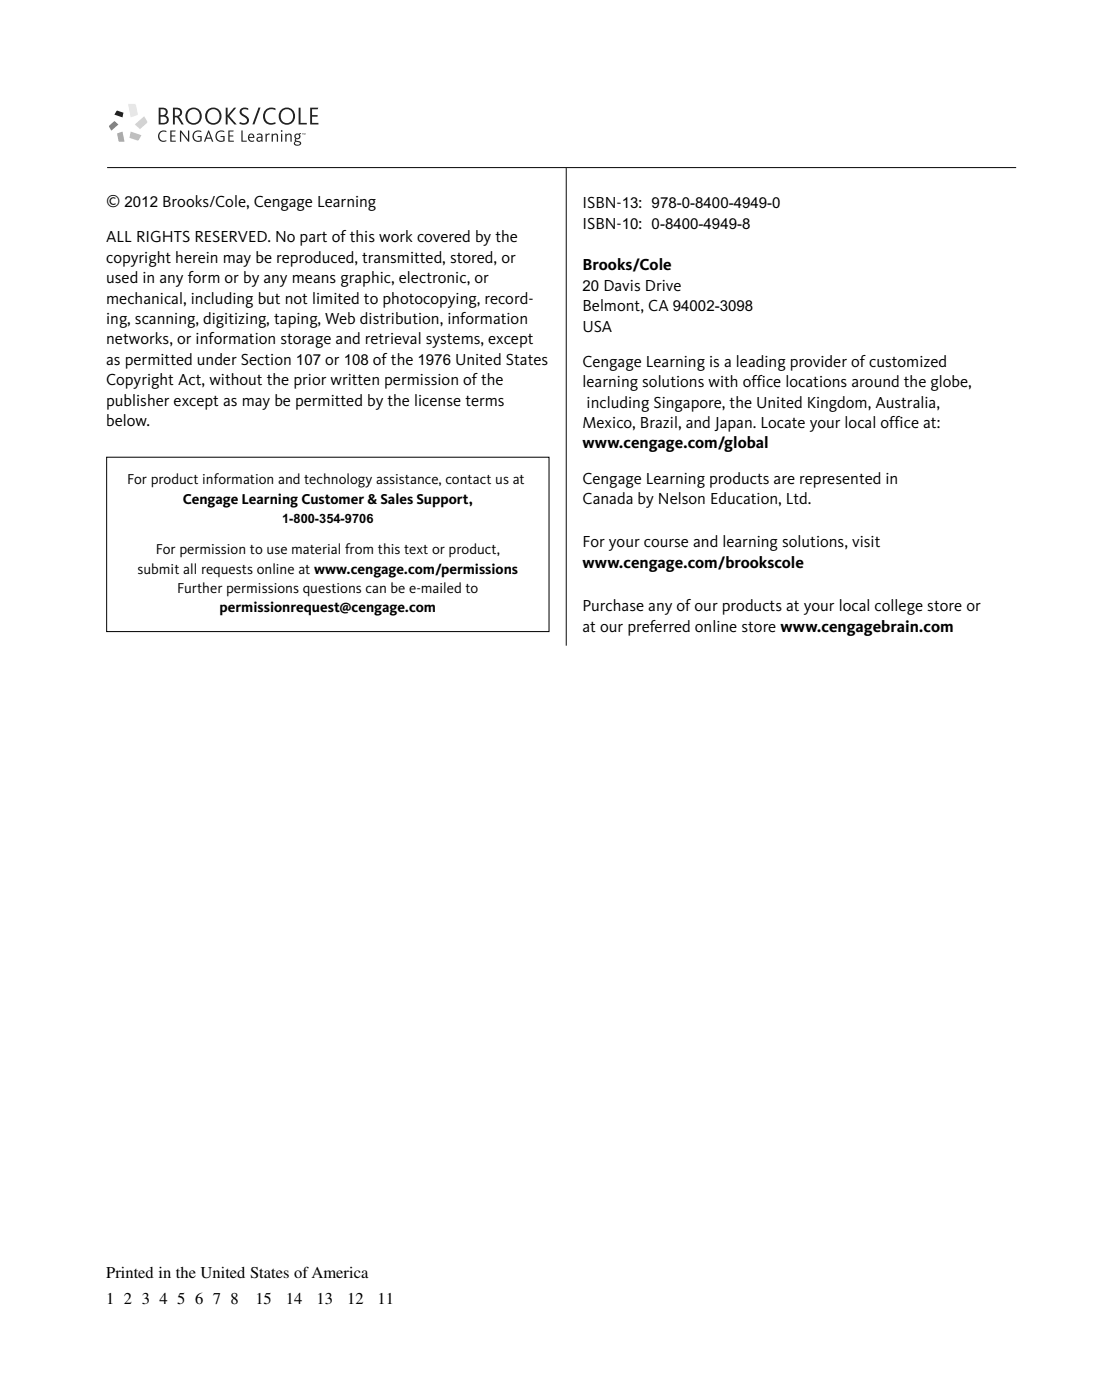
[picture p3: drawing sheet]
<svg xmlns="http://www.w3.org/2000/svg" width="203mm" height="254mm" viewBox="0 0 203 254" stroke-linecap="round" stroke-linejoin="round" font-family="sans-serif">
<defs><g id="words">
<g font-size="3">
<text x="19.3" y="37.6">© 2012 Brooks/Cole, Cengage Learning</text>
<text x="105.7" y="37.8">ISBN-13: 978-0-8400-4949-0</text>
<text x="105.7" y="41.5">ISBN-10: 0-8400-4949-8</text>
<text x="19.3" y="44">ALL RIGHTS RESERVED. No part of this work covered by the</text>
<text x="19.3" y="47.7">copyright herein may be reproduced, transmitted, stored, or</text>
<text x="19.3" y="51.4">used in any form or by any means graphic, electronic, or</text>
<text x="105.7" y="49.1">Brooks/Cole</text>
<text x="19.3" y="55.1">mechanical, including but not limited to photocopying, record-</text>
<text x="19.3" y="58.8">ing, scanning, digitizing, taping, Web distribution, information</text>
<text x="105.7" y="56.5">Belmont, CA 94002-3098</text>
<text x="19.3" y="62.5">networks, or information storage and retrieval systems, except</text>
<text x="105.7" y="60.2">USA</text>
<text x="19.3" y="66.2">as permitted under Section 107 or 108 of the 1976 United States</text>
<text x="19.3" y="69.9">Copyright Act, without the prior written permission of the</text>
<text x="105.7" y="66.5">Cengage Learning is a leading provider of customized</text>
<text x="105.7" y="70.2">learning solutions with office locations around the globe,</text>
<text x="19.3" y="73.6">publisher except as may be permitted by the license terms</text>
<text x="19.3" y="77.3">below.</text>
<text x="105.7" y="77.6">Mexico, Brazil, and Japan. Locate your local office at:</text>
<text x="106.4" y="73.9">including Singapore, the United Kingdom, Australia,</text>
<text x="105.7" y="81.3">www.cengage.com/global</text>
<text x="105.7" y="87.7">Cengage Learning products are represented in</text>
<text x="105.7" y="91.4">Canada by Nelson Education, Ltd.</text>
<text x="105.7" y="99.2">For your course and learning solutions, visit</text>
<text x="105.7" y="103.1">www.cengage.com/brookscole</text>
<text x="105.7" y="110.8">Purchase any of our products at your local college store or</text>
<text x="105.7" y="114.7">at our preferred online store www.cengagebrain.com</text>
<text x="19.3" y="231.8">Printed in the United States of America</text>
<text x="19.3" y="236.5">1 2 3 4 5 6 7 8</text>
<text x="46.3" y="236.5">15</text>
<text x="51.9" y="236.5">14</text>
<text x="57.4" y="236.5">13</text>
<text x="63" y="236.5">12</text>
<text x="68.5" y="236.5">11</text>
</g>
<g font-size="2.7">
<text x="105.7" y="52.8">20 Davis Drive</text>
<text x="23.1" y="87.8">For product information and technology assistance, contact us at</text>
<text x="33.2" y="91.4">Cengage Learning Customer &amp; Sales Support,</text>
<text x="28.3" y="100.5">For permission to use material from this text or product,</text>
<text x="24.9" y="104.1">submit all requests online at www.cengage.com/permissions</text>
<text x="32.2" y="107.6">Further permissions questions can be e-mailed to</text>
<text x="39.8" y="111.1">permissionrequest@cengage.com</text>
</g>
<text font-size="2.3" x="51.2" y="94.9">1-800-354-9706</text>
</g></defs>
<path d="M21.1 20.2l.2-.1 1.1 .3-.2 .9-1.4-.5z" fill-rule="evenodd" fill="#231f20"/>
<path d="M19.8 22.8l1-.8 .7 .6-1.3 1.1-.4-.7z" fill-rule="evenodd" fill="#808285"/>
<path d="M21.2 24.2l1-.3 .4 1.8h-1z" fill-rule="evenodd" fill="#a8a9ad"/>
<path d="M23.7 23.9l2 .6-.6 1-1.6-.5z" fill-rule="evenodd" fill="#bcbdc0"/>
<path d="M24.5 22.6l1.7-1.5 .5 1.1-1.3 1.2z" fill-rule="evenodd" fill="#d1d2d4"/>
<path d="M23.2 18.9l1.4 .1 .4 1.8-1.3 .5z" fill-rule="evenodd" fill="#e6e7e9"/>
<g fill="#231f20">
<path d="M29.1 23.9l.8-.2 .3 .1v.2a.83 .83 0 0 0-1.3 .7 .83 .83 0 0 0 1.2 .7l.1 .2a1.04 1.04 0 0 1-1.4-.3 1.04 1.04 0 0 1 .3-1.4z"/>
<path d="M30.9 23.7h1l-.1 .2h-.7v.7h.7v.2h-.7v.7h.8v.2h-1z"/>
<path d="M32.6 23.7h.3l1.2 1.6v-1.6h.2v2h-.2l-1.2-1.7v1.7h-.3z"/>
<path d="M35.3 23.9l.7-.2a.4 .4 0 0 1 .5 .3 .86 .86 0 0 0-1.3 .6 .86 .86 0 0 0 1.2 .9v-.6h-.5l-.1-.2h.8v.9a1.07 1.07 0 0 1-1.5-.3 1.07 1.07 0 0 1 .2-1.4z"/>
<path d="M39.5 23.9l.6-.2a.4 .4 0 0 1 .6 .3 .86 .86 0 0 0-1.4 .6 .86 .86 0 0 0 1.2 .9v-.6h-.5v-.2h.7v.9a1.07 1.07 0 0 1-1.4-.3 1.07 1.07 0 0 1 .2-1.4z"/>
<path d="M41.4 23.7h1l-.1 .2h-.7v.7h.7v.2h-.7v.7h.8v.2h-1z"/>
<path d="M43.8 23.7h.2v1.8h.8v.2h-1z"/>
<path d="M48.2 24.3h.2v.1l.3-.2 .3 .1-.1 .2-.5 .1v1.1h-.2z"/>
<path d="M49.3 24.3h.2v.1l.2-.1a.5 .5 0 0 1 .7 .1v1.3h-.2v-1.1a.38 .38 0 0 0-.4-.2 .38 .38 0 0 0-.3 .2v1.1h-.2z"/>
<path d="M51.8 24.3h.1l.1 .1 .1-.1a.5 .5 0 0 1 .8 .1v1.3h-.2v-1.1a.38 .38 0 0 0-.4-.2 .38 .38 0 0 0-.3 .2v1.1h-.2z"/>
<path d="M41 19.5h.3v1.4l1.2-1.4h.4l-1.3 1.5 1.3 1.6h-.4l-1.2-1.4v1.4h-.3z"/>
<path d="M43.7 19.7a1.3 1.3 0 0 1 1.3 0v.3l-.4-.2a.52 .52 0 0 0-.6 .1 .52 .52 0 0 0-.1 .6l.3 .3a1.22 1.22 0 0 1 .9 1.4 1.25 1.25 0 0 1-1.7 .2l.1-.3 .4 .2a.56 .56 0 0 0 .8-.2 .56 .56 0 0 0-.2-.8 1.21 1.21 0 0 1-1-1.3z"/>
<path d="M46.9 19.5h.4l-1.1 3.1h-.4z"/>
<path d="M48.3 19.8a1.67 1.67 0 0 1 1.7-.1v.3a1.25 1.25 0 0 0-1.9 1 1.25 1.25 0 0 0 1.8 1.1l.1 .3a1.56 1.56 0 0 1-2.1-.4 1.56 1.56 0 0 1 .4-2.2z"/>
<path d="M54.2 19.5h.3v2.8h1.2v.3h-1.5z"/>
<path d="M56.3 19.5h1.4l-.1 .3h-1v1.1h1v.3h-1v1.1h1.2v.3h-1.5z"/>
<path d="M37.8 24l-.3 1h.7zM37.8 23.7h.1l.8 2h-.2l-.2-.5h-.9l-.2 .5h-.2z"/>
<path d="M55.1 24.2l.1 .2 .2-.2v.2v-.2l-.1 .2-.2-.2v.2zM54.8 24.2h.2l-.1 .2z"/>
<path d="M45.4 24.5l-.2 .3h.7l-.1-.3zM45.2 24.4a.6 .6 0 0 1 .7-.1 .6 .6 0 0 1 .3 .7h-1a.52 .52 0 0 0 .3 .5 .52 .52 0 0 0 .6 0v.1a.77 .77 0 0 1-1-.1 .77 .77 0 0 1 .1-1.1z"/>
<path d="M46.8 25.1a.27 .27 0 0 0 .2 .4l.4-.1v-.4zM46.6 24.4l.3-.2a.51 .51 0 0 1 .7 .5l.1 1h-.2l-.1-.2a.49 .49 0 0 1-.6 .2 .49 .49 0 0 1-.3-.6 .49 .49 0 0 1 .6-.3h.3l-.1-.4-.6 .1z"/>
<path d="M51 24.3h.2v1.4h-.2zM51 23.8a.15 .15 0 0 1 .3 0 .15 .15 0 0 1-.3 0z"/>
<path d="M53.6 24.7a.35 .35 0 0 0 .7 0 .35 .35 0 0 0-.7 0zM53.6 25.8l-.1 .2a.52 .52 0 0 0 .9 0 .7 .7 0 0 0-.8-.2zM53.5 24.5a.61 .61 0 0 1 .7-.2l.4-.1v.1l-.3 .1a.53 .53 0 0 1 .1 .7 .53 .53 0 0 1-.6 .1v.3a.67 .67 0 0 1 .8 .7 .79 .79 0 0 1-1.3-.2l.3-.4-.1-.1 .1-.3a.53 .53 0 0 1-.1-.7z"/>
<path d="M29.1 21.2v1.1a.82 .82 0 0 0 1.2-.6 .57 .57 0 0 0-.7-.5zM29.1 19.8v1.1a.62 .62 0 0 0 .8-.1 .62 .62 0 0 0 0-.8zM28.8 19.5a1.32 1.32 0 0 1 1.6 .5 .75 .75 0 0 1-.4 1 .83 .83 0 0 1 .6 1 .83 .83 0 0 1-1 .6h-.8z"/>
<path d="M31.7 19.8v1.2a.64 .64 0 0 0 .9-.3 .64 .64 0 0 0-.4-.9zM31.4 19.5h.6a.85 .85 0 0 1 1 .7 .85 .85 0 0 1-.6 1l.9 1.4h-.4l-.8-1.3h-.4v1.3h-.3z"/>
<path d="M34.4 20a1.24 1.24 0 0 0-.3 1.7 1.24 1.24 0 0 0 1.7 .4 1.24 1.24 0 0 0 .3-1.7 1.24 1.24 0 0 0-1.7-.4zM34.2 19.8a1.52 1.52 0 0 1 2.2 .4 1.52 1.52 0 0 1-.6 2.2 1.52 1.52 0 0 1-2.1-.8 1.66 1.66 0 0 1 .5-1.8z"/>
<path d="M38 20a1.24 1.24 0 0 0-.3 1.7 1.24 1.24 0 0 0 1.7 .4 1.24 1.24 0 0 0 .3-1.7 1.24 1.24 0 0 0-1.7-.4zM37.8 19.8a1.52 1.52 0 0 1 2.2 .4 1.52 1.52 0 0 1-.6 2.2 1.52 1.52 0 0 1-2.1-.8 1.66 1.66 0 0 1 .5-1.8z"/>
<path d="M51.4 20a1.24 1.24 0 0 0-.4 1.7 1.24 1.24 0 0 0 1.7 .4 1.24 1.24 0 0 0 .3-1.7 1.24 1.24 0 0 0-1.6-.4zM51.2 19.8a1.52 1.52 0 0 1 2.2 .4 1.52 1.52 0 0 1-.7 2.2 1.52 1.52 0 0 1-2.1-.8 1.66 1.66 0 0 1 .6-1.8z"/>
</g>
<path d="M19.4 30.4h165M102.7 30.5v86.6M19.3 83h80.3v31.6h-80.3z" fill="none" stroke="#000" stroke-width=".18"/>
<use href="#words"/>
</svg>
